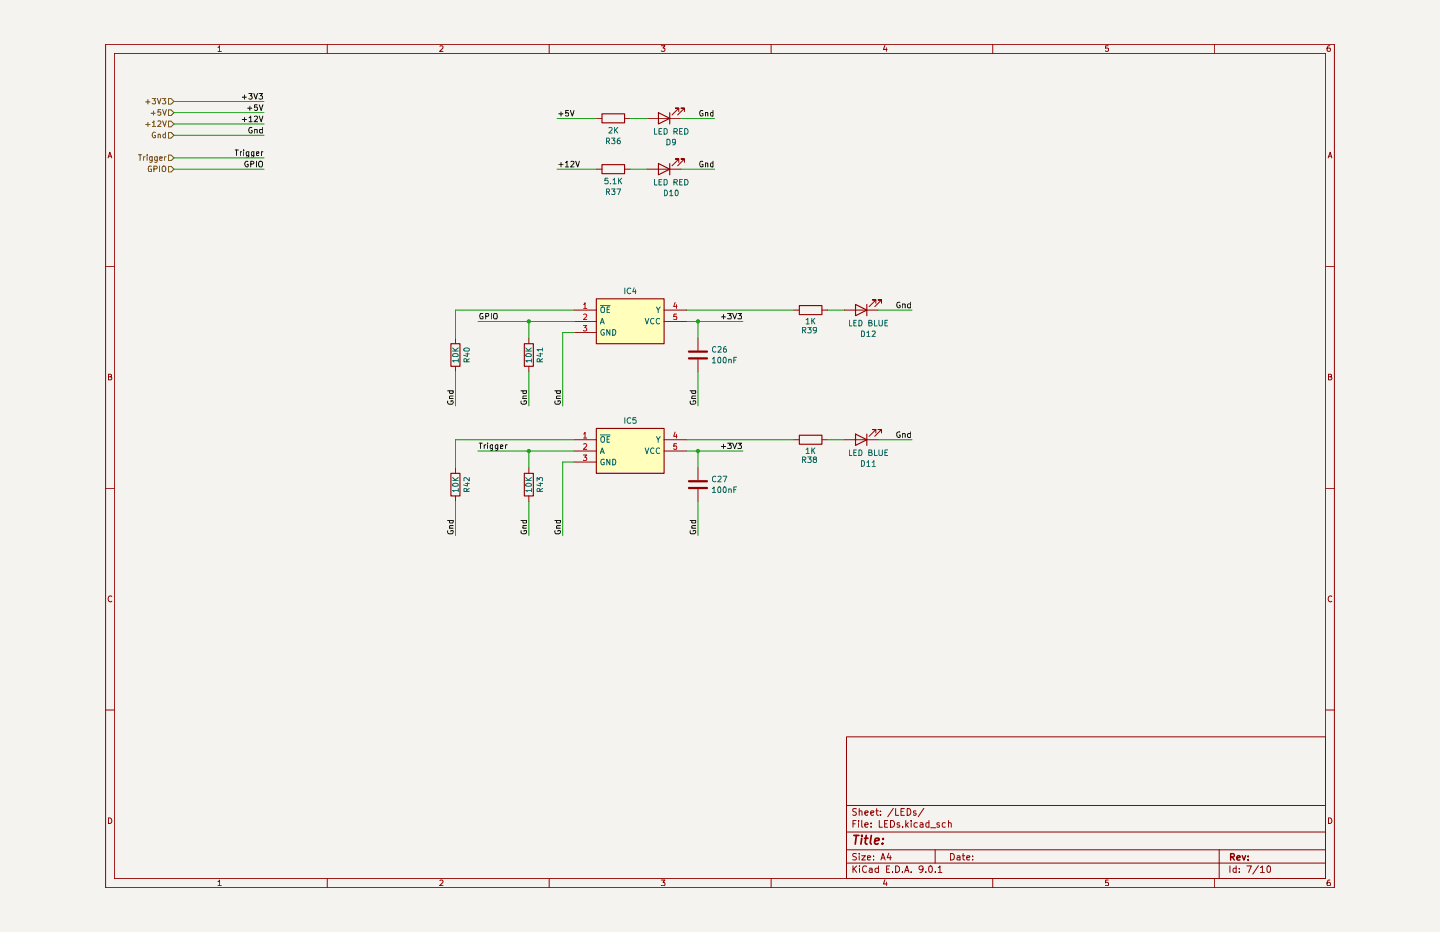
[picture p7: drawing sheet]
<svg xmlns="http://www.w3.org/2000/svg" width="432mm" height="279mm" viewBox="0 0 432 279" stroke-linecap="round" stroke-linejoin="round" font-family="sans-serif">
<path d="M0 -.1h431.8v279.5h-431.8z" fill="#f5f3ef"/>
<g fill="none" stroke="#910000" stroke-width=".3">
<path d="M31.7 13.3h368.4v252.8h-368.4zM34.3 16h363.2v247.4h-363.2zM65.4 14.2l.5-.5v1.7M65.4 15.4h1M98.1 13.3v2.7M131.9 13.9l.6-.2 .3 .5-1 1.2h1M164.7 13.3v2.7M198.3 13.7h1.1l-.6 .7 .5 .1v.7l-.2 .2-.8-.2M231.2 13.3v2.7M265.3 13.6l-.4 1.2h1.1M265.8 14.3v1.1M297.7 13.3v2.7"/>
<path d="M332.3 13.7h-.7l-.1 .8h.8v.7l-.2 .2-.6-.2M364.2 13.3v2.7M398.8 13.7h-.4a1.06 1.06 0 0 0-.1 1.7l.6-.2v-.6l-.3-.2-.7 .2M32.4 47.3l.5-1.7 .6 1.7M32.5 46.8h.9M398.3 47.3l.6-1.7 .5 1.7M398.4 46.8h.9M31.7 79.8h2.6M397.5 79.8h2.6M32.5 112.9h.8l.1-.5-.3-.2h-.6v1.7h.7l.3-.6-.4-.4M398.4 112.9h.7l.2-.5-.4-.2h-.5v1.7h.6l.4-.6-.5-.4M31.7 146.4h2.6"/>
<path d="M397.5 146.4h2.6M33.5 178.8a.79 .79 0 0 0-1.1 .7 .79 .79 0 0 0 1.1 .8M399.4 178.8a.79 .79 0 0 0-1.1 .7 .79 .79 0 0 0 1.1 .8M31.7 212.9h2.6M397.5 212.9h2.6M253.8 220.9h143.7v42.5h-143.7zM32.5 245.2a.86 .86 0 0 1 1 .8 .86 .86 0 0 1-1 .9zM253.8 258.7h143.7M253.8 254.8h143.7M253.8 249.4h143.7M253.8 241.5h143.7M255.8 259.6v1.9"/>
<path d="M255.8 247h.7M256.7 246h-.9v2M256.8 255.9l-1 .1v.6l.8 .4 .2 .5-.3 .3-.8-.1M256.8 242.5l-1 .1v.6l.8 .3 .2 .5-.3 .4-.8-.1M256.9 259.6l-1.1 1.1M257.5 246v.2M257.5 246.6v1.4M257.6 255.9v.1M257.6 243.2h.8l.1 1.2M257.6 242.4v2M257.6 256.5v1.3M257.7 259.6v.2"/>
<path d="M258.4 256.5h1.1l-1.1 1.3h1.1M258.4 246v1.7l.3 .3M259.3 247.3l1-.2-.1-.4-.5-.1-.4 .4v.7l.4 .3 .5-.1M259.3 243.8l1-.3-.1-.3-.5-.1-.4 .2v.8l.4 .3 .5-.1M259.8 259.8v-.1a.91 .91 0 0 0-1.2 .9 .91 .91 0 0 0 1.2 .8M260.1 257.1l1-.1-.2-.4-.5-.1-.3 .3 .1 .9h.7M261.1 243.8l.9-.3v-.3l-.6-.1-.3 .2 .1 1 .2 .1 .6-.1M261.2 247.8v.2M261.2 246.7v.3M262 257.6v.2M262 256.6v.2M262.6 243.1h.8"/>
<path d="M262.9 242.4v1.7l.5 .3M263.4 259.6v1.9M263.7 246v2h.9M264 244.2l.2 .1-.2 .1v-.2v.2M264 243.2h.2l-.2 .1v-.1v.1M264.2 257.8l.6-1.9 .6 1.9M264.3 257.2h1M265.3 247h.6M266.2 246h-.9v2h.9M266.5 255.8l-.5 1.3h1.3M266.8 259.6h-.9v1.9h.9M267 256.5v1.3"/>
<path d="M267 246a1.03 1.03 0 0 1 1.2 1 1.03 1.03 0 0 1-1.2 1zM267.9 242.3l-1.7 2.6M268.6 259.6a.99 .99 0 0 1 1.2 1 .99 .99 0 0 1-1.2 .9zM268.6 242.4v2h.9M269.7 246.7l-.5-.1-.2 .4 .1 .2 .6 .2v.5h-.7M270.2 243.3h.6M270.7 247.8v.2M271.2 242.4h-1v2h1M271.6 246v2M271.8 247.2l.6 .8M272 242.4a1.02 1.02 0 0 1 1.1 1 1.02 1.02 0 0 1-1.1 1zM272.4 246.6l-.8 .8"/>
<path d="M273.2 246v.2M273.2 246.6v1.4M274.7 243.2l-.5-.1-.3 .2 .1 .4 .7 .1v.5l-.2 .1-.6-.1M275.1 246.7a.67 .67 0 0 0-1 .4v.5a.67 .67 0 0 0 1 .3M275.9 246.7h.8l.1 1.3M276.8 247.1l-.7 .1-.3 .3 .3 .5 .7-.1M277 242.3l-1.7 2.6M278.6 246.7l-.6-.1-.4 .5 .2 .8h.8M278.6 246v2M278.6 259.8l.4-.2a1.08 1.08 0 0 1 .6 1 1.08 1.08 0 0 1-.6 .9l-.4-.1-.1-.6zM279.1 248.2h1.5M280.4 254.8v3.9"/>
<path d="M281.7 246.7l-.4-.1-.4 .4 .1 .2 .7 .2v.5h-.8M283.5 246.7h-.8l-.2 .4 .2 .8h.8M284.4 246.8l.8-.1v1.3M284.4 246v2M285 255.9a.99 .99 0 0 1 1.2 .9 .99 .99 0 0 1-1.2 1zM287 256.6h.8l.1 1.2M287.9 257h-.7l-.3 .4 .3 .4 .7-.1M288.5 256.5h.8M288.8 255.9v1.7l.5 .2M289.9 257.1l.9-.1-.1-.4-.5-.1-.3 .3 .1 .9h.7M291.7 257.6v.2M291.7 256.6v.2"/>
<path d="M365.6 254.8v8.6M368.8 259.6v1.9M370.7 259.6v1.9M373.9 259.6h1.3l-.8 1.9M377.4 259.5l-1.7 2.5M380.1 259.8l.4-.2a1.08 1.08 0 0 1 .5 1 1.08 1.08 0 0 1-.7 .9l-.4-.7zM398.4 245.2a.86 .86 0 0 1 1 .8 .86 .86 0 0 1-1 .9zM65.4 264.3l.5-.5v1.7M65.4 265.5h1M98.1 263.4v2.7M131.9 264l.6-.2 .3 .5-1 1.2h1M164.7 263.4v2.7"/>
<path d="M198.3 263.8h1.1l-.6 .7 .5 .2v.7h-1M231.2 263.4v2.7M256 260.4l.9 1.1M257.7 260.3v1.2M260.7 260.3h.8v1.2M261.5 260.7l-.6 .1-.3 .3 .3 .4h.6M263.4 260.3a.72 .72 0 0 0-1 .3v.6a.72 .72 0 0 0 1 .3M265.3 263.7l-.4 1.3h1.1M265.8 264.4v1.1M265.9 260.5h.6M267.6 261.4v.1M270.6 261.4v.1"/>
<path d="M271.3 261.5l.6-1.9 .6 1.9M271.4 260.9h1M273.2 261.4v.1M276.8 260.4l-.2 .3a.72 .72 0 0 1-1-.3v-.5a.67 .67 0 0 1 1.2 0l-.1 1.2-.5 .4h-.4M277.6 261.4v.1M280.5 261.4v.1h-.2l.2-.1v.1M281.3 260.1l.6-.5v1.9M281.3 261.5h1.1M297.7 263.4v2.7M332.3 263.8h-.7l-.1 .9 .7-.1 .1 .8h-.8M364.2 263.4v2.7M370.7 260.3h-.6l-.4 .3 .2 .9h.8"/>
<path d="M371.6 261.4v.1M371.6 260.3v.2M378 260.1l.5-.5v1.9M378 261.5h1.1M398.8 263.8l-.5 .1-.3 .3-.1 1.1 .2 .2 .8-.1-.1-.8-.5-.1-.4 .3"/>
</g>
<path d="M369 256.9l1-.1v-.7l-1-.2v2M369.5 256.9l.6 1M370.9 257.2l1-.2-.3-.5h-.4l-.3 .3v.8l.3 .3 .6-.1M372.5 256.5l.5 1.4 .5-1.4M374.3 257.7v.2M374.3 256.7v.1" fill="none" stroke="#910000" stroke-width=".42"/>
<path d="M256 250.4h1.6M256.8 250.4l-.3 2.7M258.4 251.3l-.3 1.8M258.5 250.4l-.2 .1 .2 .2v-.3v.3M259.2 251.3h1.1M259.8 250.4l-.4 2.2 .6 .5M261.3 250.4l-.4 2.2 .4 .5M262.3 252.1l1.3-.2v-.5l-.8-.1-.4 .3-.2 1 .2 .3 .2 .2 .7-.2M264.7 252.8l-.1 .3M264.8 251.4v.2" fill="none" stroke="#910000" stroke-width=".51"/>
<g fill="#ffb">
<path d="M178.8 128.4h20.3v13.5h-20.3z"/>
<path d="M178.8 89.6h20.3v13.4h-20.3z"/>
</g>
<g fill="none" stroke="#0f0f0f" stroke-width=".3">
<path d="M72.6 35.8h1.3M72.6 29.1h1.3M73.3 28.4v1.3M73.3 35.2v1.3M74.3 32.4h1.2M74.6 28h1l-.5 .7 .4 .1v.8l-.9-.1M74.7 35.3l.5-.5v1.7M74.7 36.5h.9M74.9 31.8v1.3M75.5 38.3a.76 .76 0 0 0-.9 .7 .76 .76 0 0 0 1 .7v-.6h-.2M76.1 28l.6 1.7 .5-1.7M76.3 35l.7-.2 .2 .5-1 1.2h1"/>
<path d="M76.4 38.9h.7v1M76.4 38.8v1.1M77.1 31.4h-.7l-.1 .9 .8-.1v.8l-.8-.1M77.6 28h1.1l-.6 .7 .6 .2v.6l-.3 .2-.8-.2M77.7 34.8l.6 1.7 .5-1.7M77.7 31.4l.6 1.7 .5-1.7M78.7 38.9l-.6-.1-.3 .2 .2 .8h.7M78.7 38.2v1.7M70.5 45h1M71 45v1.7M72.1 45.5v1.2M72.5 45.5l-.4 .3"/>
<path d="M73.1 45v.1M73.1 45.5v1.2M74.3 48.4a.78 .78 0 0 0-.9 .8 .78 .78 0 0 0 .9 .8l.1-.7h-.3M74.6 45.5v1.4l-.3 .3-.4-.1M74.6 45.6l-.5-.1-.3 .3 .1 .8h.7M75.2 49.2l.7-.1 .2-.5-.3-.3h-.6v1.7M76.1 45.5v1.4l-.3 .3-.4-.1M76.1 45.6l-.5-.1-.2 .3 .2 .9 .5-.1M76.9 46.1l.7-.2v-.3l-.5-.1-.2 .2 .1 .9h.6M76.9 48.3v1.7M77.6 48.6l.4-.3 .5 .1 .2 1a.59 .59 0 0 1-.6 .7 .59 .59 0 0 1-.5-.7zM78.4 45.5v1.2"/>
<path d="M78.8 45.5l-.4 .3M144.8 94h-.7l-.2 .3-.1 .6 .3 .7 .8-.1v-.6h-.4M145.6 94.8l.9-.1-.1-.7h-.8v1.6M147.3 94v1.6M148.1 94.1l.8-.1 .2 .5-.2 1.1-.8-.2zM216.3 95h1.3M216.9 94.3v1.3M218.2 94h1.1l-.6 .6 .5 .1v.8h-1M219.7 94l.6 1.6 .6-1.6M221.2 94h1.1l-.6 .6 .5 .1v.8h-1M269.8 90.7a.76 .76 0 0 0-.9 .8 .76 .76 0 0 0 1 .6v-.6h-.2M270.7 91.3l.7-.1v1.1"/>
<path d="M270.7 91.1v1.2M273 91.2l-.5-.1-.4 .3 .2 .8h.7M273 90.6v1.7M134.2 117.2h1.7M134.8 119.5h1.1M134.9 117.2l.1 .7h.7l.1-.7M135.9 118.7l-1 .1 .1 .7M156.2 117.2h1.7M156.8 117.2l.1 .7h.8l.1-.7M156.8 119.5h1.1M157.9 118.7l-1.1 .1 .1 .7M166.4 117.2h1.7"/>
<path d="M166.9 119.5h1.2M167 117.2v.7h.9l.1-.7M168.1 118.7l-1.1 .1v.7M206.9 117.2h1.7M207.4 119.5h1.2M207.5 117.2l.1 .7h.8l.1-.7M208.6 118.7l-1.1 .1 .1 .7M134.3 120.2v.7l.3 .3 1.1-.1 .1-.9-.6-.1v.4M143.7 132.8h.9M144.1 132.8v1.7M145.2 133.3v1.2M145.7 133.3l-.5 .4"/>
<path d="M146.2 132.8v.1M146.2 133.3v1.2M147.7 133.3v1.4l-.3 .3h-.3M147.7 133.4l-.4-.1-.3 .4 .1 .7 .6 .1M149.3 133.3v1.4l-.4 .3h-.3M149.3 133.4l-.5-.1-.3 .4 .2 .8h.6M150 133.9l.8-.1-.1-.4-.4-.1-.3 .3 .1 .9h.6M151.6 133.3v1.2M152.1 133.3l-.5 .4M156.3 120.2v.7l.3 .3h.9l.3-.3-.1-.8h-.6v.4M166.5 120.2l-.1 .4 .3 .6h.9l.4-.3-.1-.8h-.6v.4M207 120.2l-.1 .4 .4 .6h.9l.3-.3-.1-.8h-.5v.4"/>
<path d="M216.3 133.9h1.3M216.9 133.2v1.3M218.2 132.8h1.1l-.6 .6 .5 .2v.8h-1M219.7 132.8l.6 1.7 .6-1.7M221.2 132.8h1.1l-.6 .6 .5 .2v.8h-1M269.8 129.5a.76 .76 0 0 0-.9 .8 .76 .76 0 0 0 1 .7v-.6h-.2M270.7 130.1l.7-.1v1.1M270.7 130v1.1M273 130h-.5l-.4 .3 .2 .8h.7M273 129.5v1.6M134.2 156h1.7M134.3 159.1v.7l.3 .2 1.1-.1 .1-.8-.6-.1v.3"/>
<path d="M134.8 158.3h1.1M134.9 156l.1 .8h.7l.1-.8M135.9 157.6h-1l.1 .7M156.2 156h1.7M156.3 159.1v.7l.3 .2h.9l.3-.2-.1-.8h-.6v.3M156.8 156l.1 .8h.8l.1-.8M156.8 158.3h1.1M157.9 157.6h-1.1l.1 .7M166.4 156h1.7M166.5 159.1l-.1 .4 .3 .5h.9l.4-.2-.1-.8h-.6v.3M166.9 158.3h1.2M167 156v.8h.9l.1-.8"/>
<path d="M168.1 157.6h-1.1v.7M206.9 156h1.7M207 159.1l-.1 .4 .4 .5h.9l.3-.2-.1-.8h-.5v.3M207.4 158.3h1.2M207.5 156l.1 .8h.8l.1-.8M208.6 157.6h-1.1l.1 .7"/>
</g>
<g fill="none" stroke="#910000" stroke-width=".3">
<path d="M172.1 93h6.7M172.1 96.4h6.7M172.1 99.7h6.7M199.1 93h6.8M199.1 96.4h6.8M238 93h1.7M246.5 93h1.7M253.2 93h10.1M262.6 90.9v-1h-1h1l-2 2M264.3 90.9v-1h-1h1l-2 2M136.6 101.3v1.7M136.6 109.8v1.7"/>
<path d="M158.6 101.3v1.7M158.6 109.8v1.7M209.3 101.3v3.8M209.3 107.8v3.7M172.1 131.8h6.7M172.1 135.2h6.7M172.1 138.5h6.7M199.1 131.8h6.8M199.1 135.2h6.8M238 131.8h1.7M246.5 131.8h1.7M253.2 131.8h10.1"/>
<path d="M262.6 129.8v-1h-1h1l-2 2M264.3 129.8v-1h-1h1l-2 2M136.6 140.2v1.7M136.6 148.7v1.7M158.6 140.2v1.7M158.6 148.7v1.7M209.3 140.2v3.7M209.3 146.6v3.8"/>
</g>
<path d="M178.8 89.6h20.3v13.4h-20.3zM239.7 91.6h6.8v2.7h-6.8zM256.5 91.3l3.4 1.7-3.4 1.7zM259.9 91.3v3.4M135.2 103h2.7v6.8h-2.7zM157.2 103h2.7v6.8h-2.7zM178.8 128.4h20.3v13.5h-20.3zM239.7 130.5h6.8v2.7h-6.8zM256.5 130.1l3.4 1.7-3.4 1.7zM259.9 130.1v3.4M135.2 141.9h2.7v6.8h-2.7zM157.2 141.9h2.7v6.8h-2.7z" fill="none" stroke="#910000" stroke-width=".34"/>
<path d="M206.6 105.4h5.4M206.6 107.4h5.4M206.6 144.3h5.4M206.6 146.3h5.4" fill="none" stroke="#910000" stroke-width=".68"/>
<g fill="none" stroke="#b90000" stroke-width=".3">
<path d="M174.9 97.5h1l-.6 .7 .6 .2v.7l-.3 .1-.7-.1M175 91.3l.4-.5v1.7M175 94.3l.6-.2 .3 .6-1 1.1h1M175 92.5h.9M202.4 90.7l-.4 1.2h1M202.9 94.1h-.8l-.1 .9 .9-.1v.9l-.9-.1M202.9 91.4v1.1M174.9 136.4h1l-.6 .7 .6 .1v.7l-.3 .2-.7-.2M175 130.1l.4-.5v1.7M175 133.2l.6-.2 .3 .5-1 1.2h1M175 131.3h.9M202.4 129.5l-.4 1.3h1"/>
<path d="M202.9 133h-.8l-.1 .9 .9-.1v.8l-.9-.1M202.9 130.2v1.1"/>
</g>
<g fill="none" stroke="#006665" stroke-width=".3">
<path d="M180 97.1l.6-1.7 .6 1.7M180 91.5h3M180.2 96.6h.8M180.3 92.3l.3-.3 .6 .3 .1 .8-.4 .6a.6 .6 0 0 1-.7-.6zM181.2 98.9a.8 .8 0 0 0-1 .8 .8 .8 0 0 0 1 .7v-.7h-.3M182 92.8h.6M182.8 92h-.8v1.7h.8M182.9 98.8v1.7l-1-1.7v1.7M183.7 98.8a.85 .85 0 0 1 1 .9 .85 .85 0 0 1-1 .8zM193.5 95.4l.5 1.7 .6-1.7M196.1 95.6a.81 .81 0 0 0-1.1 .5 .81 .81 0 0 0 .6 1l.5-.2M196.8 92l.6 .9 .6-.9"/>
<path d="M197.4 92.9v.8M197.8 95.6a.81 .81 0 0 0-1.1 .5 .81 .81 0 0 0 .6 1l.5-.2M180 136l.6-1.7 .6 1.7M180 130.4h3M180.2 135.5h.8M180.3 131.1l.3-.2 .6 .2 .1 .9-.4 .6a.6 .6 0 0 1-.7-.6zM181.2 137.8a.8 .8 0 0 0-1 .7 .8 .8 0 0 0 1 .8v-.7h-.3M182 131.7h.6M182.8 130.9h-.8v1.7h.8M182.9 137.7v1.7l-1-1.7v1.7M183.7 137.7a.85 .85 0 0 1 1 .8 .85 .85 0 0 1-1 .9zM193.5 134.3l.5 1.7 .6-1.7"/>
<path d="M196.1 134.5a.81 .81 0 0 0-1.1 .4 .81 .81 0 0 0 .6 1.1l.5-.2M196.8 130.9l.6 .8 .6-.8M197.4 131.7v.9M197.8 134.5a.81 .81 0 0 0-1.1 .4 .81 .81 0 0 0 .6 1.1l.5-.2"/>
</g>
<path d="M50.5 49.9h.8l.9 .8-.9 .9h-.8z" fill="#f5f3ef"/>
<path d="M45.4 49.9a.78 .78 0 0 0-1 .7 .78 .78 0 0 0 1 .8l.1-.7h-.4M46.1 50.6l.9-.1 .1-.5-1-.2v1.7M47.8 49.8v1.7M48.7 50l.7-.2a1.11 1.11 0 0 1 0 1.7 .6 .6 0 0 1-.8-.6zM50.5 49.9h.8l.9 .8-.9 .9h-.8z" fill="none" stroke="#765500" stroke-width=".3"/>
<path d="M50.5 39.7h.8l.9 .9-.9 .8h-.8z" fill="#f5f3ef"/>
<path d="M46.6 39.7a.76 .76 0 0 0-1 .8 .76 .76 0 0 0 1.1 .6v-.5h-.4M49.6 39.6v1.7M50.5 39.7h.8l.9 .9-.9 .8h-.8zM47.4 40.4l.6-.1 .1 1M47.4 40.2v1.1M49.6 40.3l-.4-.1-.3 .4 .1 .6h.6" fill="none" stroke="#765500" stroke-width=".3"/>
<path d="M50.5 29.5h.8l.9 .9-.9 .8h-.8z" fill="#f5f3ef"/>
<path d="M43.7 30.6h1.3M44.4 29.9v1.3M45.6 29.5h1.1l-.6 .6 .5 .2 .1 .6-.4 .3-.7-.2M47.2 29.5l.6 1.7 .5-1.7M48.7 29.5h1l-.5 .6 .4 .2 .1 .6-.3 .3-.7-.2M50.5 29.5h.8l.9 .9-.9 .8h-.8z" fill="none" stroke="#765500" stroke-width=".3"/>
<path d="M50.5 36.3h.8l.9 .9-.9 .8h-.8z" fill="#f5f3ef"/>
<path d="M43.7 37.3h1.3M44.4 36.7v1.2M45.7 36.7l.4-.5v1.7M45.7 37.9h1M47.3 36.4l.6-.2 .4 .5-1.1 1.2h1.1M48.8 36.2l.6 1.7 .5-1.7M50.5 36.3h.8l.9 .9-.9 .8h-.8z" fill="none" stroke="#765500" stroke-width=".3"/>
<path d="M50.5 32.9h.8l.9 .9-.9 .8h-.8z" fill="#f5f3ef"/>
<path d="M45.3 34h1.3M46 33.3v1.2M48.2 32.9h-.8l-.1 .8 .8-.1 .1 .8-.3 .1-.6-.1M48.8 32.9l.6 1.6 .5-1.6M50.5 32.9h.8l.9 .9-.9 .8h-.8z" fill="none" stroke="#765500" stroke-width=".3"/>
<path d="M50.5 46.5h.8l.9 .8-.9 .9h-.8z" fill="#f5f3ef"/>
<g fill="none" stroke="#765500" stroke-width=".3">
<path d="M41.5 46.4h1M42 46.4v1.7M43 47v1.1M43.5 47l-.5 .2M44.1 46.4v.2M44.1 47v1.1M45.6 47v1.3l-.3 .4-.4-.1M45.6 47.1l-.5-.1-.3 .2 .2 .8h.6M47.2 47v1.3l-.4 .4-.4-.1M47.2 47.1l-.5-.1-.4 .2 .2 .8h.7M47.8 47.5l.9-.2-.1-.2-.8 .1 .1 .8h.7M49.4 47v1.1"/>
<path d="M49.9 47l-.5 .2M50.5 46.5h.8l.9 .8-.9 .9h-.8z"/>
</g>
<g fill="none" stroke="#0f0f0f" stroke-width=".3">
<path d="M167.6 34.1h1.2M168.2 33.5v1.3M170.4 33.1h-.7l-.1 .9 .7-.1 .1 .7-.2 .2-.6-.2M171 33.1l.6 1.7 .5-1.7M210.7 33.2a.83 .83 0 0 0-.9 .6 .83 .83 0 0 0 .5 1l.5-.2v-.6h-.3M211.6 33.9l.6-.1 .1 1M211.6 33.7v1.1M213.8 33.8l-.5-.1-.3 .3 .3 .8 .5-.1M213.8 33.1v1.7M167.6 49.4h1.2M168.2 48.7v1.3M169.6 48.8l.4-.5v1.7"/>
<path d="M169.6 50h.9M171.2 48.5l.6-.2 .3 .5-1 1.2h1M172.6 48.3l.6 1.7 .5-1.7M210.7 48.4a.78 .78 0 0 0-.9 .8 .78 .78 0 0 0 .9 .8l.1-.7h-.3M211.6 49l.6-.1 .1 1.1M211.6 48.9v1.1M213.8 48.9h-.5l-.3 .3 .1 .7 .7 .1M213.8 48.3v1.7"/>
</g>
<path d="M180.5 34.1h6.8v2.7h-6.8zM197.4 33.8l3.4 1.7-3.4 1.7zM200.8 33.8v3.4M180.5 49.4h6.8v2.7h-6.8zM197.4 49l3.4 1.7-3.4 1.7zM200.8 49v3.4" fill="none" stroke="#910000" stroke-width=".34"/>
<path d="M178.8 35.5h1.7M187.3 35.5h1.7M194.1 35.5h10.1M203.5 33.4v-1h-1h1l-2 2.1M205.2 33.4v-1h-1h1l-2 2.1M178.8 50.7h1.7M187.3 50.7h1.7M194.1 50.7h10.1M203.5 48.7v-1h-1h1l-2 2M205.2 48.7v-1h-1h1l-2 2" fill="none" stroke="#910000" stroke-width=".3"/>
<g fill="none" stroke="#090" stroke-width=".3">
<path d="M52.2 30.4h27M52.2 37.2h27M52.2 33.8h27M167 35.5h11.8M189 35.5h5.1M204.2 35.5h10.1M52.2 40.6h27M52.2 50.7h27M52.2 47.3h27M167 50.7h11.8M189 50.7h5.1M204.2 50.7h10.1"/>
<path d="M143.3 96.4h28.8M158.6 96.4v4.9M172.1 93h-35.5v8.3M172.1 99.7h-3.4v22M205.9 93h32.1M205.9 96.4h16.9M209.3 96.4v4.9M248.2 93h5M263.3 93h10.2M136.6 111.5v10.2M158.6 111.5v10.2M209.3 111.5v10.2"/>
<path d="M143.3 135.2h28.8M158.6 135.2v5M172.1 131.8h-35.5v8.4M172.1 138.5h-3.4v22M205.9 131.8h32.1M205.9 135.2h16.9M209.3 135.2v5M248.2 131.8h5M263.3 131.8h10.2M136.6 150.4v10.1M158.6 150.4v10.1M209.3 150.4v10.1"/>
</g>
<g fill="#090">
<circle cx="209.3" cy="96.4" r=".64"/>
<circle cx="209.3" cy="135.2" r=".64"/>
<circle cx="158.6" cy="135.2" r=".64"/>
<circle cx="158.6" cy="96.4" r=".64"/>
</g>
<g fill="none" stroke="#006665" stroke-width=".3">
<path d="M182.6 38.4l.6-.2 .4 .5-1.1 1.2h1.1M184.3 38.2v1.7M184.5 38.9l.8 1M185.3 38.2l-1 1M196.3 38.5v1.7h.7M197.6 39.4h.6M198.5 38.5h-.9v1.7h.9M199.1 38.5l.7 .1 .3 .3v.9l-.5 .4h-.5zM202.1 39.5l.8-.1 .1-.7-.9-.2v1.7M202.5 39.5l.6 .7M203.8 39.4h.6M204.6 38.5h-.8v1.7h.8"/>
<path d="M205.3 38.5a.86 .86 0 0 1 1 .9 .86 .86 0 0 1-1 .8zM181.9 42.3l.8-.1 .1-.5-.3-.3h-.6v1.7M181.9 57.5h.6l.3-.3-.1-.4-.8-.2v1.7M182.3 53.4h-.9v.8l.8-.1 .1 .8-.3 .2-.6-.2M182.3 42.3l.5 .8M182.3 57.5l.5 .8M183 54.9v.2M183.4 41.4h1l-.5 .7 .4 .1v.8l-.9-.1M183.4 56.6h1l-.5 .7h.4v1l-.9-.1M183.8 53.9l.5-.5v1.7M183.8 55.1h.9M185 56.6h1.1l-.7 1.7"/>
<path d="M185.5 53.4v1.7M185.8 54.1l.6 1M185.9 41.4h-.3a1.06 1.06 0 0 0-.2 1.7l.5-.1v-.8l-.5-.1-.3 .3M186.4 53.4l-.9 1M196.3 53.8v1.7h.7M197.6 54.5h.6M198.5 53.8h-.9v1.7h.9M199.1 53.8h.7l.3 .4v.8l-.5 .5h-.5zM199.2 57a.85 .85 0 0 1 1 .8 .85 .85 0 0 1-1 .9zM200 41.7l.7 .1 .2 .4v.9l-.2 .2-.7 .1zM200.8 57.5l.5-.5v1.7M200.8 58.7h1"/>
<path d="M202.1 54.6l.8-.1 .1-.6-.9-.1v1.7M202.5 42.5l-.2 .3h-.5l-.1-.9 .2-.2 .6 .2v1.2l-.7 .3M202.5 57.1l.3-.1a.89 .89 0 0 1 .6 .8 .89 .89 0 0 1-.6 .9l-.3-.2zM202.5 54.6l.6 .9M203.8 54.5h.6M204.6 53.8h-.8v1.7h.8M205.3 53.8a.86 .86 0 0 1 1 .8 .86 .86 0 0 1-1 .9zM187.4 86.4v1.7M189.1 86.5a.76 .76 0 0 0-1.1 .7 .76 .76 0 0 0 1.1 .7M190.2 86.3l-.5 1.2h1.1M190.6 86.9v1.2M240.6 99l.9-.1 .1-.7-1-.1v1.7"/>
<path d="M241 99l.6 .8M241.7 95.8l.5-.4v1.7M241.7 97.1h1M242.2 98.1h1l-.5 .6 .5 .2v.8l-.3 .1-.7-.1M243.4 95.4v1.7M243.7 96.1l.6 1M244.3 95.4l-.9 1M244.9 98.8l-.4 .3h-.5l-.1-.9 .6-.1 .4 .3-.1 1-.3 .3-.5 .1M254.7 96v1.7h.7M256 96.8h.6M256.8 96h-.8v1.7h.8M257.6 96a.85 .85 0 0 1 .9 .9 .85 .85 0 0 1-.9 .8z"/>
<path d="M258.3 99.2a.85 .85 0 0 1 1 .9 .85 .85 0 0 1-1 .8zM259.9 99.7l.5-.5v1.7M260.5 96.8l.8-.1 .1-.5-.9-.2v1.7h.7l.3-.6-.4-.3M261.5 99.4l.7-.2 .3 .5-1 1.2h1M262.2 96v1.7h.9M263.6 96v1.4l.3 .3 .5-.1 .2-.2v-1.4M265.3 96.8h.6M266.2 96h-.9v1.7h.9M135.7 105.2h1.7M135.7 104.3l1 .9M135.8 106.2a.85 .85 0 0 1 1-.3 .85 .85 0 0 1 .5 .9 1.28 1.28 0 0 1-1.6-.2zM137.4 108.1h-1.7l.4 .4"/>
<path d="M137.4 107.6v.9M137.4 104.3l-1 .8M139.1 104.6l.6-.3 .8 .1 .2 .2v.5l-1.3 .1-.3-.1zM139.6 106.1h1.1M140 108.5l-.2-.9-.7 .1v.8h1.6M140.2 105.8v1l-1.2-.3M140.7 107.5l-.7 .6M157.6 105.2h1.7M157.6 104.3l1 .9M157.7 106.3a.82 .82 0 0 1 1-.4 .82 .82 0 0 1 .6 .9 1.35 1.35 0 0 1-1.7-.2zM159.3 108.1h-1.7l.6 .4M159.3 107.6v.9"/>
<path d="M159.3 104.3l-.9 .8M161.6 106.1h1.1M161.9 108.5l-.1-.8-.6-.1-.2 .9h1.7M162.1 105.8v1l-1.1-.3M162.7 104.8h-1.7l.5 .4M162.7 107.5l-.8 .6M162.7 104.3v.9M213.6 107.6l.5-.5v1.7M213.6 108.8h.9M214.6 104.1a.74 .74 0 0 0-1 .6 .74 .74 0 0 0 1 .7M215.3 104.1l.7-.2 .2 .5-1 1.2h1M215.4 107.3l.2-.2a1.03 1.03 0 0 1 .2 1.7 .86 .86 0 0 1-.7-.6 .86 .86 0 0 1 .3-.9z"/>
<path d="M217 107.3l.3-.2a1.03 1.03 0 0 1 .1 1.7 .86 .86 0 0 1-.7-.6 .86 .86 0 0 1 .3-.9zM217.7 103.9l-.4 .1-.3 .3-.1 1 .4 .3 .5-.3-.2-.7h-.3l-.4 .3M218.5 107.9l.7-.1 .1 1M218.5 107.7v1.1M220 107.9h.6M220.9 107.1h-.9v1.7M259.9 100.9h1M187.4 125.2v1.7M189.1 125.4a.76 .76 0 0 0-1.1 .7 .76 .76 0 0 0 1.1 .6M190.7 125.2h-.9l-.1 .8 .9-.1 .1 .8-.3 .2-.7-.2M240.6 137.8h.9l.1-.7-1-.1v1.7M241 137.8l.6 .9"/>
<path d="M241.7 134.7l.5-.4v1.7M241.7 136h1M242.2 137h1l-.5 .6 .5 .2v.7l-.3 .2-.7-.2M243.4 134.3v1.7M243.7 135l.6 1M244.2 137.7l-.4-.4 .1-.2h.9v.4l-1 .5 .1 .5 .3 .2 .5-.1 .2-.3v-.3l-.4-.3M244.3 134.3l-.9 .9M254.7 134.9v1.7h.7M256 135.6h.6M256.8 134.9h-.8v1.7h.8M257.6 134.9a.85 .85 0 0 1 .9 .8 .85 .85 0 0 1-.9 .9zM258.3 138.1a.85 .85 0 0 1 1 .8 .85 .85 0 0 1-1 .9z"/>
<path d="M259.9 138.6l.5-.5v1.7M259.9 139.8h1M260.5 135.6h.8l.1-.6-.9-.1v1.7h.7l.3-.6-.4-.4M261.5 138.6l.5-.5v1.7M261.5 139.8h1M262.2 134.9v1.7h.9M263.6 134.9v1.3l.3 .4 .5-.1 .2-.3v-1.3M265.3 135.6h.6M266.2 134.9h-.9v1.7h.9M135.7 144.1h1.7M135.7 143.2l1 .9M135.8 145a.85 .85 0 0 1 1-.2 .85 .85 0 0 1 .5 .8 1.28 1.28 0 0 1-1.6-.1z"/>
<path d="M137.4 147h-1.7l.4 .4M137.4 146.5v.9M137.4 143.2l-1 .7M139.6 144.9h1.1M140 147.3l-.1-.7-.7-.1-.1 .8h1.6M140.2 144.7v1l-1.2-.3M140.7 143.2v1l-1.2-1-.4 .1 .1 .8M140.7 146.4l-.7 .6M157.6 144.1h1.7M157.6 143.2l1 .9M157.7 145.1a.82 .82 0 0 1 1-.3 .82 .82 0 0 1 .6 .8 1.35 1.35 0 0 1-1.7-.1zM159.3 147h-1.7l.6 .4"/>
<path d="M159.3 146.5v.9M159.3 143.2l-.9 .7M161 144.2v-1l.7 .6 .1-.5h.8l.1 .2-.1 .7M161.6 144.9h1.1M161.9 147.3l-.1-.7-.6-.1-.2 .8h1.7M162.1 144.7v1l-1.1-.3M162.7 146.4l-.8 .6M213.6 146.5l.5-.5v1.7M213.6 147.7h.9M214.6 142.9a.74 .74 0 0 0-1 .7 .74 .74 0 0 0 1 .7M215.3 142.9l.7-.2 .2 .6-1 1.1h1M215.4 146.1l.2-.1a1.03 1.03 0 0 1 .2 1.7 .86 .86 0 0 1-.7-.7 .86 .86 0 0 1 .3-.9z"/>
<path d="M216.8 142.7h1.1l-.6 1.7M217 146.1l.3-.1a1.03 1.03 0 0 1 .1 1.7 .86 .86 0 0 1-.7-.7 .86 .86 0 0 1 .3-.9zM218.5 146.7l.7-.1 .1 1.1M218.5 146.6v1.1M220 146.8h.6M220.9 146h-.9v1.7"/>
</g>
</svg>
